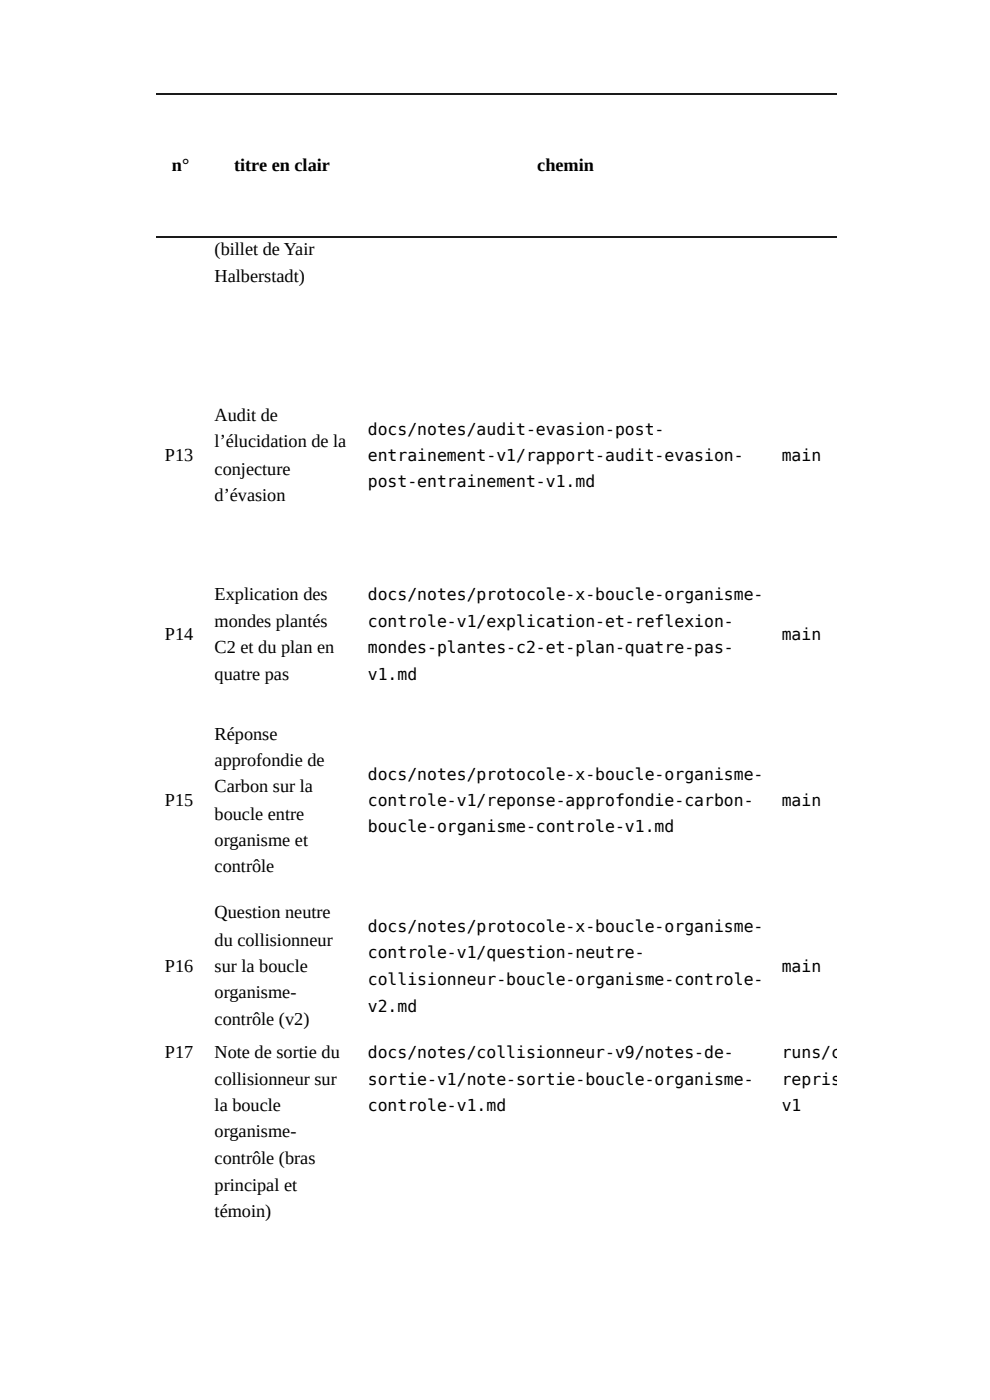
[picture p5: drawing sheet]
<svg xmlns="http://www.w3.org/2000/svg" width="210mm" height="297mm" viewBox="0 0 210 297" stroke-linecap="round" stroke-linejoin="round" font-family="sans-serif">
<defs><g id="words">
<g font-size="3.9">
<text x="36.5" y="36.2">n°</text>
<text x="49.7" y="36.2">titre en clair</text>
<text x="114.1" y="36.2">chemin</text>
<text x="45.6" y="54.2">(billet de Yair</text>
<text x="45.6" y="59.8">Halberstadt)</text>
<text x="45.6" y="89.4">Audit de</text>
<text x="45.6" y="95">l’élucidation de la</text>
<text x="35" y="97.9">P13</text>
<text x="45.6" y="100.8">conjecture</text>
<text x="45.6" y="106.4">d’évasion</text>
<text x="45.6" y="127.5">Explication des</text>
<text x="35" y="136">P14</text>
<text x="45.6" y="133.1">mondes plantés</text>
<text x="45.6" y="138.6">C2 et du plan en</text>
<text x="45.6" y="144.5">quatre pas</text>
<text x="45.6" y="157.2">Réponse</text>
<text x="45.6" y="162.7">approfondie de</text>
<text x="35" y="171.2">P15</text>
<text x="45.6" y="168.3">Carbon sur la</text>
<text x="45.6" y="174.1">boucle entre</text>
<text x="45.6" y="179.7">organisme et</text>
<text x="45.6" y="185.2">contrôle</text>
<text x="45.6" y="195">Question neutre</text>
<text x="45.6" y="200.8">du collisionneur</text>
<text x="35" y="206.4">P16</text>
<text x="45.6" y="206.4">sur la boucle</text>
<text x="45.6" y="211.9">organisme-</text>
<text x="45.6" y="217.8">contrôle (v2)</text>
<text x="35" y="224.6">P17</text>
<text x="45.6" y="224.6">Note de sortie du</text>
<text x="45.6" y="230.5">collisionneur sur</text>
<text x="45.6" y="236">la boucle</text>
<text x="45.6" y="241.6">organisme-</text>
<text x="45.6" y="247.1">contrôle (bras</text>
<text x="45.6" y="252.9">principal et</text>
<text x="45.6" y="258.5">témoin)</text>
</g>
<g font-size="3.5">
<text x="78.1" y="92.3">docs/notes/audit-evasion-post-</text>
<text x="78.1" y="97.9">entrainement-v1/rapport-audit-evasion-</text>
<text x="166" y="97.9">main</text>
<text x="78.1" y="103.5">post-entrainement-v1.md</text>
<text x="78.1" y="127.5">docs/notes/protocole-x-boucle-organisme-</text>
<text x="78.1" y="133.1">controle-v1/explication-et-reflexion-</text>
<text x="166" y="136">main</text>
<text x="78.1" y="138.6">mondes-plantes-c2-et-plan-quatre-pas-</text>
<text x="78.1" y="144.5">v1.md</text>
<text x="78.1" y="165.6">docs/notes/protocole-x-boucle-organisme-</text>
<text x="78.1" y="171.2">controle-v1/reponse-approfondie-carbon-</text>
<text x="166" y="171.2">main</text>
<text x="78.1" y="176.7">boucle-organisme-controle-v1.md</text>
<text x="78.1" y="197.9">docs/notes/protocole-x-boucle-organisme-</text>
<text x="78.1" y="203.5">controle-v1/question-neutre-</text>
<text x="78.1" y="209.3">collisionneur-boucle-organisme-controle-</text>
<text x="166" y="206.4">main</text>
<text x="78.1" y="214.8">v2.md</text>
<text x="78.1" y="224.6">docs/notes/collisionneur-v9/notes-de-</text>
<text x="166" y="224.6">runs/c</text>
<text x="78.1" y="230.5">sortie-v1/note-sortie-boucle-organisme-</text>
<text x="166" y="230.5">repris</text>
<text x="78.1" y="236">controle-v1.md</text>
<text x="166" y="236">v1</text>
</g>
</g></defs>
<path d="M33.1 20h144.5M33.1 50.4h144.5" fill="none" stroke="#1a1a1a" stroke-width=".26"/>
<use href="#words"/>
</svg>
